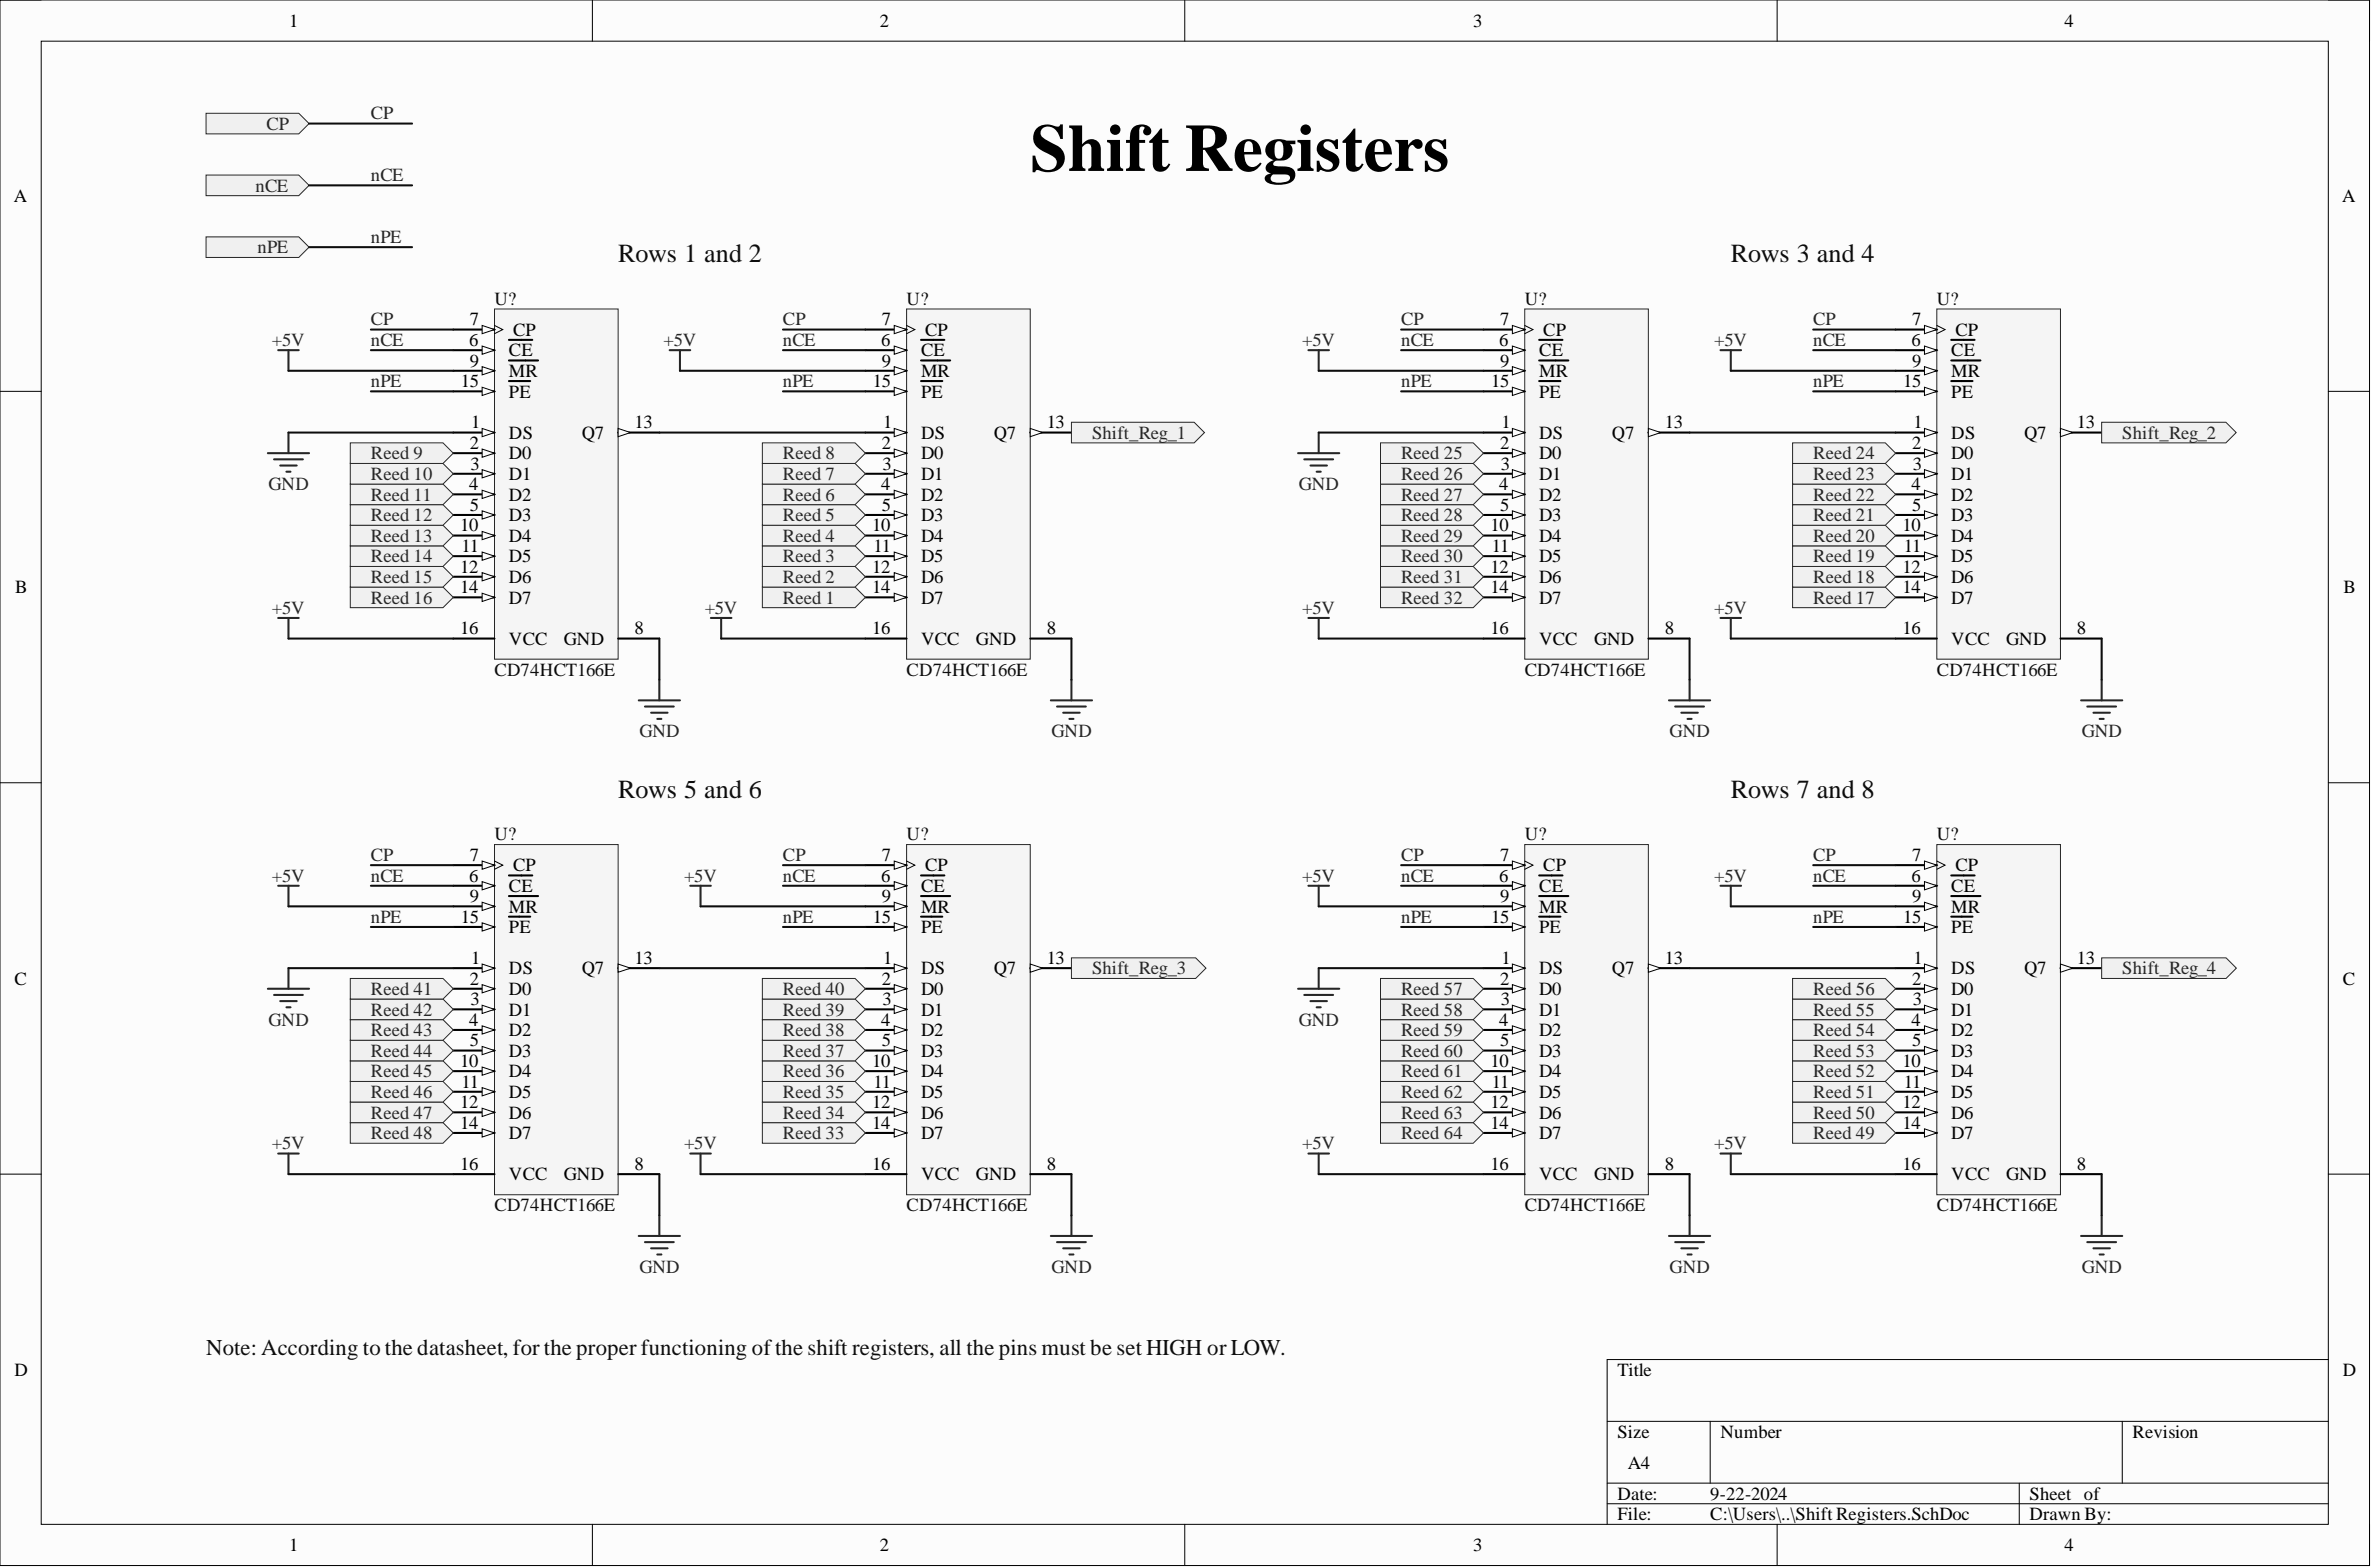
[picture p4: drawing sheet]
<svg xmlns="http://www.w3.org/2000/svg" width="292mm" height="193mm" viewBox="0 0 292 193" stroke-linecap="round" stroke-linejoin="round" font-family="sans-serif">
<defs><g id="words">
<text font-size="8.3" x="126.9" y="21.1">Shift Registers</text>
<g font-size="3.2" fill="#0e0e0e">
<text x="76.2" y="32.3">Rows 1 and 2</text>
<text x="213.2" y="32.3">Rows 3 and 4</text>
<text x="76.2" y="98.3">Rows 5 and 6</text>
<text x="213.2" y="98.3">Rows 7 and 8</text>
</g>
<text font-size="2.8" fill="#0e0e0e" x="25.4" y="166.8">Note: According to the datasheet, for the proper functioning ofthe shift registers, all the pins must be set HIGH or LOW.</text>
<g font-size="2.3">
<text x="35.6" y="3.3">1</text>
<text x="108.4" y="3.3">2</text>
<text x="181.5" y="3.3">3</text>
<text x="254.3" y="3.3">4</text>
<text x="1.7" y="24.9">A</text>
<text x="288.5" y="24.9">A</text>
<text x="57.9" y="40.1">7</text>
<text x="63.2" y="41.3">CP</text>
<text x="108.6" y="40.1">7</text>
<text x="114" y="41.3">CP</text>
<text x="184.8" y="40.1">7</text>
<text x="190.1" y="41.3">CP</text>
<text x="235.6" y="40.1">7</text>
<text x="240.9" y="41.3">CP</text>
<text x="56.8" y="47.7">15</text>
<text x="57.8" y="42.6">6</text>
<text x="57.9" y="45.2">9</text>
<text x="62.7" y="43.9">CE</text>
<text x="62.7" y="46.4">MR</text>
<text x="107.5" y="47.7">15</text>
<text x="108.6" y="42.6">6</text>
<text x="108.6" y="45.2">9</text>
<text x="113.5" y="43.9">CE</text>
<text x="113.5" y="46.4">MR</text>
<text x="183.7" y="47.7">15</text>
<text x="184.7" y="42.6">6</text>
<text x="184.8" y="45.2">9</text>
<text x="189.6" y="43.9">CE</text>
<text x="189.6" y="46.4">MR</text>
<text x="234.5" y="47.7">15</text>
<text x="235.5" y="42.6">6</text>
<text x="235.6" y="45.2">9</text>
<text x="240.4" y="43.9">CE</text>
<text x="240.4" y="46.4">MR</text>
<text x="58" y="52.8">1</text>
<text x="62.7" y="49">PE</text>
<text x="78.2" y="52.8">13</text>
<text x="108.8" y="52.8">1</text>
<text x="113.5" y="49">PE</text>
<text x="129" y="52.8">13</text>
<text x="185" y="52.8">1</text>
<text x="189.6" y="49">PE</text>
<text x="205.1" y="52.8">13</text>
<text x="235.7" y="52.8">1</text>
<text x="240.4" y="49">PE</text>
<text x="255.9" y="52.8">13</text>
<text x="57.9" y="55.3">2</text>
<text x="58" y="57.8">3</text>
<text x="62.7" y="54">DS</text>
<text x="62.7" y="56.6">D0</text>
<text x="62.7" y="59.1">D1</text>
<text x="71.7" y="54">Q7</text>
<text x="108.6" y="55.3">2</text>
<text x="108.7" y="57.8">3</text>
<text x="113.5" y="54">DS</text>
<text x="113.5" y="56.6">D0</text>
<text x="113.5" y="59.1">D1</text>
<text x="122.4" y="54">Q7</text>
<text x="184.8" y="55.3">2</text>
<text x="184.9" y="57.8">3</text>
<text x="189.6" y="54">DS</text>
<text x="189.6" y="56.6">D0</text>
<text x="189.6" y="59.1">D1</text>
<text x="198.6" y="54">Q7</text>
<text x="235.6" y="55.3">2</text>
<text x="235.7" y="57.8">3</text>
<text x="240.4" y="54">DS</text>
<text x="240.4" y="56.6">D0</text>
<text x="240.4" y="59.1">D1</text>
<text x="249.4" y="54">Q7</text>
<text x="56.7" y="65.4">10</text>
<text x="57.8" y="60.4">4</text>
<text x="57.9" y="62.9">5</text>
<text x="62.7" y="61.6">D2</text>
<text x="62.7" y="64.2">D3</text>
<text x="107.5" y="65.4">10</text>
<text x="108.6" y="60.4">4</text>
<text x="108.6" y="62.9">5</text>
<text x="113.5" y="61.6">D2</text>
<text x="113.5" y="64.2">D3</text>
<text x="183.6" y="65.4">10</text>
<text x="184.7" y="60.4">4</text>
<text x="184.8" y="62.9">5</text>
<text x="189.6" y="61.6">D2</text>
<text x="189.6" y="64.2">D3</text>
<text x="234.4" y="65.4">10</text>
<text x="235.5" y="60.4">4</text>
<text x="235.6" y="62.9">5</text>
<text x="240.4" y="61.6">D2</text>
<text x="240.4" y="64.2">D3</text>
<text x="56.7" y="70.5">12</text>
<text x="56.9" y="68">11</text>
<text x="62.7" y="66.7">D4</text>
<text x="62.7" y="69.3">D5</text>
<text x="62.7" y="71.8">D6</text>
<text x="107.5" y="70.5">12</text>
<text x="107.6" y="68">11</text>
<text x="113.5" y="66.7">D4</text>
<text x="113.5" y="69.3">D5</text>
<text x="113.5" y="71.8">D6</text>
<text x="183.6" y="70.5">12</text>
<text x="183.8" y="68">11</text>
<text x="189.6" y="66.7">D4</text>
<text x="189.6" y="69.3">D5</text>
<text x="189.6" y="71.8">D6</text>
<text x="234.4" y="70.5">12</text>
<text x="234.6" y="68">11</text>
<text x="240.4" y="66.7">D4</text>
<text x="240.4" y="69.3">D5</text>
<text x="240.4" y="71.8">D6</text>
<text x="1.9" y="73.1">B</text>
<text x="56.7" y="73.1">14</text>
<text x="62.7" y="74.3">D7</text>
<text x="107.5" y="73.1">14</text>
<text x="113.5" y="74.3">D7</text>
<text x="183.6" y="73.1">14</text>
<text x="189.6" y="74.3">D7</text>
<text x="234.4" y="73.1">14</text>
<text x="240.4" y="74.3">D7</text>
<text x="288.7" y="73.1">B</text>
<text x="56.7" y="78.1">16</text>
<text x="62.7" y="79.4">VCC</text>
<text x="69.5" y="79.4">GND</text>
<text x="78.2" y="78.1">8</text>
<text x="107.5" y="78.1">16</text>
<text x="113.5" y="79.4">VCC</text>
<text x="120.2" y="79.4">GND</text>
<text x="129" y="78.1">8</text>
<text x="183.6" y="78.1">16</text>
<text x="189.6" y="79.4">VCC</text>
<text x="196.4" y="79.4">GND</text>
<text x="205.1" y="78.1">8</text>
<text x="234.4" y="78.1">16</text>
<text x="240.4" y="79.4">VCC</text>
<text x="247.2" y="79.4">GND</text>
<text x="255.9" y="78.1">8</text>
<text x="57.9" y="106">7</text>
<text x="63.2" y="107.3">CP</text>
<text x="108.6" y="106">7</text>
<text x="114" y="107.3">CP</text>
<text x="184.8" y="106">7</text>
<text x="190.1" y="107.3">CP</text>
<text x="235.6" y="106">7</text>
<text x="240.9" y="107.3">CP</text>
<text x="56.8" y="113.6">15</text>
<text x="57.8" y="108.6">6</text>
<text x="57.9" y="111.1">9</text>
<text x="62.7" y="109.8">CE</text>
<text x="62.7" y="112.4">MR</text>
<text x="107.5" y="113.6">15</text>
<text x="108.6" y="108.6">6</text>
<text x="108.6" y="111.1">9</text>
<text x="113.5" y="109.8">CE</text>
<text x="113.5" y="112.4">MR</text>
<text x="183.7" y="113.6">15</text>
<text x="184.7" y="108.6">6</text>
<text x="184.8" y="111.1">9</text>
<text x="189.6" y="109.8">CE</text>
<text x="189.6" y="112.4">MR</text>
<text x="234.5" y="113.6">15</text>
<text x="235.5" y="108.6">6</text>
<text x="235.6" y="111.1">9</text>
<text x="240.4" y="109.8">CE</text>
<text x="240.4" y="112.4">MR</text>
<text x="58" y="118.7">1</text>
<text x="62.7" y="120">DS</text>
<text x="62.7" y="114.9">PE</text>
<text x="71.7" y="120">Q7</text>
<text x="78.2" y="118.7">13</text>
<text x="108.8" y="118.7">1</text>
<text x="113.5" y="120">DS</text>
<text x="113.5" y="114.9">PE</text>
<text x="122.4" y="120">Q7</text>
<text x="129" y="118.7">13</text>
<text x="185" y="118.7">1</text>
<text x="189.6" y="120">DS</text>
<text x="189.6" y="114.9">PE</text>
<text x="198.6" y="120">Q7</text>
<text x="205.1" y="118.7">13</text>
<text x="235.7" y="118.7">1</text>
<text x="240.4" y="120">DS</text>
<text x="240.4" y="114.9">PE</text>
<text x="249.4" y="120">Q7</text>
<text x="255.9" y="118.7">13</text>
<text x="1.8" y="121.3">C</text>
<text x="57.9" y="121.3">2</text>
<text x="58" y="123.8">3</text>
<text x="62.7" y="122.5">D0</text>
<text x="62.7" y="125.1">D1</text>
<text x="108.6" y="121.3">2</text>
<text x="108.7" y="123.8">3</text>
<text x="113.5" y="122.5">D0</text>
<text x="113.5" y="125.1">D1</text>
<text x="184.8" y="121.3">2</text>
<text x="184.9" y="123.8">3</text>
<text x="189.6" y="122.5">D0</text>
<text x="189.6" y="125.1">D1</text>
<text x="235.6" y="121.3">2</text>
<text x="235.7" y="123.8">3</text>
<text x="240.4" y="122.5">D0</text>
<text x="240.4" y="125.1">D1</text>
<text x="288.6" y="121.3">C</text>
<text x="56.7" y="131.4">10</text>
<text x="57.8" y="126.3">4</text>
<text x="57.9" y="128.9">5</text>
<text x="62.7" y="127.6">D2</text>
<text x="62.7" y="130.1">D3</text>
<text x="107.5" y="131.4">10</text>
<text x="108.6" y="126.3">4</text>
<text x="108.6" y="128.9">5</text>
<text x="113.5" y="127.6">D2</text>
<text x="113.5" y="130.1">D3</text>
<text x="183.6" y="131.4">10</text>
<text x="184.7" y="126.3">4</text>
<text x="184.8" y="128.9">5</text>
<text x="189.6" y="127.6">D2</text>
<text x="189.6" y="130.1">D3</text>
<text x="234.4" y="131.4">10</text>
<text x="235.5" y="126.3">4</text>
<text x="235.6" y="128.9">5</text>
<text x="240.4" y="127.6">D2</text>
<text x="240.4" y="130.1">D3</text>
<text x="56.7" y="136.5">12</text>
<text x="56.9" y="133.9">11</text>
<text x="62.7" y="132.7">D4</text>
<text x="62.7" y="135.2">D5</text>
<text x="62.7" y="137.7">D6</text>
<text x="107.5" y="136.5">12</text>
<text x="107.6" y="133.9">11</text>
<text x="113.5" y="132.7">D4</text>
<text x="113.5" y="135.2">D5</text>
<text x="113.5" y="137.7">D6</text>
<text x="183.6" y="136.5">12</text>
<text x="183.8" y="133.9">11</text>
<text x="189.6" y="132.7">D4</text>
<text x="189.6" y="135.2">D5</text>
<text x="189.6" y="137.7">D6</text>
<text x="234.4" y="136.5">12</text>
<text x="234.6" y="133.9">11</text>
<text x="240.4" y="132.7">D4</text>
<text x="240.4" y="135.2">D5</text>
<text x="240.4" y="137.7">D6</text>
<text x="56.7" y="139">14</text>
<text x="62.7" y="140.3">D7</text>
<text x="107.5" y="139">14</text>
<text x="113.5" y="140.3">D7</text>
<text x="183.6" y="139">14</text>
<text x="189.6" y="140.3">D7</text>
<text x="234.4" y="139">14</text>
<text x="240.4" y="140.3">D7</text>
<text x="56.7" y="144.1">16</text>
<text x="62.7" y="145.4">VCC</text>
<text x="69.5" y="145.4">GND</text>
<text x="78.2" y="144.1">8</text>
<text x="107.5" y="144.1">16</text>
<text x="113.5" y="145.4">VCC</text>
<text x="120.2" y="145.4">GND</text>
<text x="129" y="144.1">8</text>
<text x="183.6" y="144.1">16</text>
<text x="189.6" y="145.4">VCC</text>
<text x="196.4" y="145.4">GND</text>
<text x="205.1" y="144.1">8</text>
<text x="234.4" y="144.1">16</text>
<text x="240.4" y="145.4">VCC</text>
<text x="247.2" y="145.4">GND</text>
<text x="255.9" y="144.1">8</text>
<text x="1.8" y="169.5">D</text>
<text x="199.3" y="169.5">Title</text>
<text x="288.6" y="169.5">D</text>
<text x="199.3" y="177.1">Size</text>
<text x="212" y="177.1">Number</text>
<text x="262.7" y="177.1">Revision</text>
<text x="199.3" y="184.7">Date:</text>
<text x="200.5" y="180.9">A4</text>
<text x="210.7" y="184.7">9-22-2024</text>
<text x="250" y="184.7">Sheet of</text>
<text x="35.6" y="191">1</text>
<text x="108.4" y="191">2</text>
<text x="181.5" y="191">3</text>
<text x="199.3" y="187.2">File:</text>
<text x="210.7" y="187.2">C:\Users\..\Shift Registers.SchDoc</text>
<text x="250" y="187.2">Drawn By:</text>
<text x="254.3" y="191">4</text>
</g>
<g font-size="2.3" fill="#262626">
<text x="32.8" y="16">CP</text>
<text x="45.7" y="14.7">CP</text>
<text x="31.5" y="23.6">nCE</text>
<text x="45.7" y="22.3">nCE</text>
<text x="45.7" y="29.9">nPE</text>
<text x="31.7" y="31.2">nPE</text>
<text x="45.7" y="40.1">CP</text>
<text x="96.5" y="40.1">CP</text>
<text x="172.6" y="40.1">CP</text>
<text x="223.4" y="40.1">CP</text>
<text x="33.5" y="42.6">+5V</text>
<text x="45.7" y="42.6">nCE</text>
<text x="45.7" y="47.7">nPE</text>
<text x="81.7" y="42.6">+5V</text>
<text x="96.5" y="42.6">nCE</text>
<text x="96.5" y="47.7">nPE</text>
<text x="160.4" y="42.6">+5V</text>
<text x="172.6" y="42.6">nCE</text>
<text x="172.6" y="47.7">nPE</text>
<text x="211.2" y="42.6">+5V</text>
<text x="223.4" y="42.6">nCE</text>
<text x="223.4" y="47.7">nPE</text>
<text x="45.7" y="59.1">Reed 10</text>
<text x="45.7" y="56.6">Reed 9</text>
<text x="96.5" y="59.1">Reed 7</text>
<text x="96.5" y="56.6">Reed 8</text>
<text x="134.5" y="54">Shift_Reg_1</text>
<text x="172.6" y="59.1">Reed 26</text>
<text x="172.6" y="56.6">Reed 25</text>
<text x="223.4" y="59.1">Reed 23</text>
<text x="223.4" y="56.6">Reed 24</text>
<text x="261.5" y="54">Shift_Reg_2</text>
<text x="33.1" y="60.4">GND</text>
<text x="45.7" y="64.2">Reed 12</text>
<text x="45.7" y="61.6">Reed 11</text>
<text x="96.5" y="64.2">Reed 5</text>
<text x="96.5" y="61.6">Reed 6</text>
<text x="160" y="60.4">GND</text>
<text x="172.6" y="64.2">Reed 28</text>
<text x="172.6" y="61.6">Reed 27</text>
<text x="223.4" y="64.2">Reed 21</text>
<text x="223.4" y="61.6">Reed 22</text>
<text x="45.7" y="71.8">Reed 15</text>
<text x="45.7" y="69.3">Reed 14</text>
<text x="45.7" y="66.7">Reed 13</text>
<text x="96.5" y="71.8">Reed 2</text>
<text x="96.5" y="69.3">Reed 3</text>
<text x="96.5" y="66.7">Reed 4</text>
<text x="172.6" y="71.8">Reed 31</text>
<text x="172.6" y="69.3">Reed 30</text>
<text x="172.6" y="66.7">Reed 29</text>
<text x="223.4" y="71.8">Reed 18</text>
<text x="223.4" y="69.3">Reed 19</text>
<text x="223.4" y="66.7">Reed 20</text>
<text x="33.5" y="75.6">+5V</text>
<text x="45.7" y="74.3">Reed 16</text>
<text x="86.8" y="75.6">+5V</text>
<text x="96.5" y="74.3">Reed 1</text>
<text x="160.4" y="75.6">+5V</text>
<text x="172.6" y="74.3">Reed 32</text>
<text x="211.2" y="75.6">+5V</text>
<text x="223.4" y="74.3">Reed 17</text>
<text x="78.8" y="90.8">GND</text>
<text x="129.5" y="90.8">GND</text>
<text x="205.7" y="90.8">GND</text>
<text x="256.5" y="90.8">GND</text>
<text x="45.7" y="106">CP</text>
<text x="96.5" y="106">CP</text>
<text x="172.6" y="106">CP</text>
<text x="223.4" y="106">CP</text>
<text x="33.5" y="108.6">+5V</text>
<text x="45.7" y="108.6">nCE</text>
<text x="45.7" y="113.6">nPE</text>
<text x="84.3" y="108.6">+5V</text>
<text x="96.5" y="108.6">nCE</text>
<text x="96.5" y="113.6">nPE</text>
<text x="160.4" y="108.6">+5V</text>
<text x="172.6" y="108.6">nCE</text>
<text x="172.6" y="113.6">nPE</text>
<text x="211.2" y="108.6">+5V</text>
<text x="223.4" y="108.6">nCE</text>
<text x="223.4" y="113.6">nPE</text>
<text x="134.5" y="120">Shift_Reg_3</text>
<text x="261.5" y="120">Shift_Reg_4</text>
<text x="45.7" y="125.1">Reed 42</text>
<text x="45.7" y="122.5">Reed 41</text>
<text x="96.5" y="125.1">Reed 39</text>
<text x="96.5" y="122.5">Reed 40</text>
<text x="172.6" y="125.1">Reed 58</text>
<text x="172.6" y="122.5">Reed 57</text>
<text x="223.4" y="125.1">Reed 55</text>
<text x="223.4" y="122.5">Reed 56</text>
<text x="33.1" y="126.3">GND</text>
<text x="45.7" y="130.1">Reed 44</text>
<text x="45.7" y="127.6">Reed 43</text>
<text x="96.5" y="130.1">Reed 37</text>
<text x="96.5" y="127.6">Reed 38</text>
<text x="160" y="126.3">GND</text>
<text x="172.6" y="130.1">Reed 60</text>
<text x="172.6" y="127.6">Reed 59</text>
<text x="223.4" y="130.1">Reed 53</text>
<text x="223.4" y="127.6">Reed 54</text>
<text x="45.7" y="137.7">Reed 47</text>
<text x="45.7" y="135.2">Reed 46</text>
<text x="45.7" y="132.7">Reed 45</text>
<text x="96.5" y="137.7">Reed 34</text>
<text x="96.5" y="135.2">Reed 35</text>
<text x="96.5" y="132.7">Reed 36</text>
<text x="172.6" y="137.7">Reed 63</text>
<text x="172.6" y="135.2">Reed 62</text>
<text x="172.6" y="132.7">Reed 61</text>
<text x="223.4" y="137.7">Reed 50</text>
<text x="223.4" y="135.2">Reed 51</text>
<text x="223.4" y="132.7">Reed 52</text>
<text x="33.5" y="141.5">+5V</text>
<text x="45.7" y="140.3">Reed 48</text>
<text x="84.3" y="141.5">+5V</text>
<text x="96.5" y="140.3">Reed 33</text>
<text x="160.4" y="141.5">+5V</text>
<text x="172.6" y="140.3">Reed 64</text>
<text x="211.2" y="141.5">+5V</text>
<text x="223.4" y="140.3">Reed 49</text>
<text x="78.8" y="156.8">GND</text>
<text x="129.5" y="156.8">GND</text>
<text x="205.7" y="156.8">GND</text>
<text x="256.5" y="156.8">GND</text>
</g>
<g font-size="2.3" fill="#0e0e0e">
<text x="60.9" y="37.5">U?</text>
<text x="111.7" y="37.5">U?</text>
<text x="187.8" y="37.5">U?</text>
<text x="238.6" y="37.5">U?</text>
<text x="60.9" y="83.2">CD74HCT166E</text>
<text x="111.7" y="83.2">CD74HCT166E</text>
<text x="187.8" y="83.2">CD74HCT166E</text>
<text x="238.6" y="83.2">CD74HCT166E</text>
<text x="60.9" y="103.5">U?</text>
<text x="111.7" y="103.5">U?</text>
<text x="187.8" y="103.5">U?</text>
<text x="238.6" y="103.5">U?</text>
<text x="60.9" y="149.2">CD74HCT166E</text>
<text x="111.7" y="149.2">CD74HCT166E</text>
<text x="187.8" y="149.2">CD74HCT166E</text>
<text x="238.6" y="149.2">CD74HCT166E</text>
</g>
</g></defs>
<path d="M0 0h291.9v192.8h-291.9z" fill-rule="evenodd" fill="#fcfcfc"/>
<path d="M0 0h291.9v192.8h-291.9z" fill="none" stroke="#000" stroke-width=".12"/>
<path d="M5.1 5.1h281.7v182.6h-281.7z" fill-rule="evenodd" fill="#fcfcfc"/>
<g fill="none" stroke="#000" stroke-width=".12">
<path d="M0 0h5.1M73 0v5.1M146 0v5.1M218.9 0v5.1M286.8 0h5.1v5.1M5.1 5.1h281.7v182.6h-281.7zM0 48.2h5.1M286.8 48.2h5.1M0 96.4h5.1M286.8 96.4h5.1M0 144.6h5.1M286.8 144.6h5.1"/>
<path d="M198 175h88.8M210.7 175v7.6M261.5 175v7.6M286.8 167.4h-88.8v20.3M73 187.7v5.1M146 187.7v5.1M198 182.6h88.8M198 185.2h88.8M218.9 187.7v5.1M248.8 182.6v5.1M291.9 187.7v5.1"/>
</g>
<path d="M60.9 38h15.3v43.2h-15.3z" fill-rule="evenodd" fill="#f5f5f5"/>
<path d="M60.9 38h15.3v43.2h-15.3z" fill="none" stroke="#262626" stroke-width=".12"/>
<path d="M55.8 53.3h5.1" fill="none" stroke="#000" stroke-width=".25"/>
<path d="M59.4 52.8l1.5 .5-1.5 .5z" fill="#fbfbfb"/>
<path d="M59.4 52.8l1.5 .5-1.5 .5z" fill="none" stroke="#000" stroke-width=".12"/>
<path d="M55.8 66h5.1" fill="none" stroke="#000" stroke-width=".25"/>
<path d="M59.4 65.4l1.5 .6-1.5 .5z" fill="#fbfbfb"/>
<path d="M59.4 65.4l1.5 .6-1.5 .5z" fill="none" stroke="#000" stroke-width=".12"/>
<path d="M55.8 68.5h5.1" fill="none" stroke="#000" stroke-width=".25"/>
<path d="M59.4 68l1.5 .5-1.5 .5z" fill="#fbfbfb"/>
<path d="M59.4 68l1.5 .5-1.5 .5z" fill="none" stroke="#000" stroke-width=".12"/>
<path d="M55.8 71h5.1" fill="none" stroke="#000" stroke-width=".25"/>
<path d="M59.4 70.5l1.5 .5-1.5 .5z" fill="#fbfbfb"/>
<path d="M59.4 70.5l1.5 .5-1.5 .5z" fill="none" stroke="#000" stroke-width=".12"/>
<path d="M76.2 53.3h5" fill="none" stroke="#000" stroke-width=".25"/>
<path d="M76.2 52.8l1.5 .5-1.5 .5z" fill="#fbfbfb"/>
<path d="M76.2 52.8l1.5 .5-1.5 .5z" fill="none" stroke="#000" stroke-width=".12"/>
<path d="M55.8 73.6h5.1" fill="none" stroke="#000" stroke-width=".25"/>
<path d="M59.4 73.1l1.5 .5-1.5 .5z" fill="#fbfbfb"/>
<path d="M59.4 73.1l1.5 .5-1.5 .5z" fill="none" stroke="#000" stroke-width=".12"/>
<path d="M55.8 48.2h5.1" fill="none" stroke="#000" stroke-width=".25"/>
<path d="M59.4 47.7l1.5 .5-1.5 .5z" fill="#fbfbfb"/>
<path d="M59.4 47.7l1.5 .5-1.5 .5z" fill="none" stroke="#000" stroke-width=".12"/>
<path d="M55.8 55.8h5.1M62.7 46.9h2.6M55.8 78.6h5.1" fill="none" stroke="#000" stroke-width=".25"/>
<path d="M59.4 55.3l1.5 .5-1.5 .5z" fill="#fbfbfb"/>
<path d="M59.4 55.3l1.5 .5-1.5 .5z" fill="none" stroke="#000" stroke-width=".12"/>
<path d="M55.8 58.3h5.1" fill="none" stroke="#000" stroke-width=".25"/>
<path d="M59.4 57.8l1.5 .5-1.5 .5z" fill="#fbfbfb"/>
<path d="M59.4 57.8l1.5 .5-1.5 .5z" fill="none" stroke="#000" stroke-width=".12"/>
<path d="M55.8 60.9h5.1" fill="none" stroke="#000" stroke-width=".25"/>
<path d="M59.4 60.4l1.5 .5-1.5 .5z" fill="#fbfbfb"/>
<path d="M59.4 60.4l1.5 .5-1.5 .5z" fill="none" stroke="#000" stroke-width=".12"/>
<path d="M55.8 63.4h5.1" fill="none" stroke="#000" stroke-width=".25"/>
<path d="M59.4 62.9l1.5 .5-1.5 .5z" fill="#fbfbfb"/>
<path d="M59.4 62.9l1.5 .5-1.5 .5z" fill="none" stroke="#000" stroke-width=".12"/>
<path d="M55.8 43.1h5.1" fill="none" stroke="#000" stroke-width=".25"/>
<path d="M59.4 42.6l1.5 .5-1.5 .5z" fill="#fbfbfb"/>
<path d="M59.4 42.6l1.5 .5-1.5 .5z" fill="none" stroke="#000" stroke-width=".12"/>
<path d="M55.8 40.6h5.1M62.7 41.9h2.9" fill="none" stroke="#000" stroke-width=".25"/>
<path d="M59.4 40.1l1.5 .5-1.5 .5z" fill="#fbfbfb"/>
<path d="M59.4 40.1l1.5 .5-1.5 .5zM60.9 40.1l1 .5-1 .5" fill="none" stroke="#000" stroke-width=".12"/>
<path d="M55.8 45.7h5.1M76.2 78.6h5" fill="none" stroke="#000" stroke-width=".25"/>
<path d="M59.4 45.2l1.5 .5-1.5 .5z" fill="#fbfbfb"/>
<path d="M59.4 45.2l1.5 .5-1.5 .5z" fill="none" stroke="#000" stroke-width=".12"/>
<path d="M62.7 44.4h3.6" fill="none" stroke="#000" stroke-width=".25"/>
<path d="M111.7 38h15.2v43.2h-15.2z" fill-rule="evenodd" fill="#f5f5f5"/>
<path d="M111.7 38h15.2v43.2h-15.2z" fill="none" stroke="#262626" stroke-width=".12"/>
<path d="M106.6 53.3h5.1" fill="none" stroke="#000" stroke-width=".25"/>
<path d="M110.2 52.8l1.5 .5-1.5 .5z" fill="#fbfbfb"/>
<path d="M110.2 52.8l1.5 .5-1.5 .5z" fill="none" stroke="#000" stroke-width=".12"/>
<path d="M106.6 66h5.1" fill="none" stroke="#000" stroke-width=".25"/>
<path d="M110.2 65.4l1.5 .6-1.5 .5z" fill="#fbfbfb"/>
<path d="M110.2 65.4l1.5 .6-1.5 .5z" fill="none" stroke="#000" stroke-width=".12"/>
<path d="M106.6 68.5h5.1" fill="none" stroke="#000" stroke-width=".25"/>
<path d="M110.2 68l1.5 .5-1.5 .5z" fill="#fbfbfb"/>
<path d="M110.2 68l1.5 .5-1.5 .5z" fill="none" stroke="#000" stroke-width=".12"/>
<path d="M106.6 71h5.1" fill="none" stroke="#000" stroke-width=".25"/>
<path d="M110.2 70.5l1.5 .5-1.5 .5z" fill="#fbfbfb"/>
<path d="M110.2 70.5l1.5 .5-1.5 .5z" fill="none" stroke="#000" stroke-width=".12"/>
<path d="M126.9 53.3h5.1" fill="none" stroke="#000" stroke-width=".25"/>
<path d="M126.9 52.8l1.5 .5-1.5 .5z" fill="#fbfbfb"/>
<path d="M126.9 52.8l1.5 .5-1.5 .5z" fill="none" stroke="#000" stroke-width=".12"/>
<path d="M106.6 73.6h5.1" fill="none" stroke="#000" stroke-width=".25"/>
<path d="M110.2 73.1l1.5 .5-1.5 .5z" fill="#fbfbfb"/>
<path d="M110.2 73.1l1.5 .5-1.5 .5z" fill="none" stroke="#000" stroke-width=".12"/>
<path d="M106.6 48.2h5.1" fill="none" stroke="#000" stroke-width=".25"/>
<path d="M110.2 47.7l1.5 .5-1.5 .5z" fill="#fbfbfb"/>
<path d="M110.2 47.7l1.5 .5-1.5 .5z" fill="none" stroke="#000" stroke-width=".12"/>
<path d="M106.6 55.8h5.1M113.5 46.9h2.6M106.6 78.6h5.1" fill="none" stroke="#000" stroke-width=".25"/>
<path d="M110.2 55.3l1.5 .5-1.5 .5z" fill="#fbfbfb"/>
<path d="M110.2 55.3l1.5 .5-1.5 .5z" fill="none" stroke="#000" stroke-width=".12"/>
<path d="M106.6 58.3h5.1" fill="none" stroke="#000" stroke-width=".25"/>
<path d="M110.2 57.8l1.5 .5-1.5 .5z" fill="#fbfbfb"/>
<path d="M110.2 57.8l1.5 .5-1.5 .5z" fill="none" stroke="#000" stroke-width=".12"/>
<path d="M106.6 60.9h5.1" fill="none" stroke="#000" stroke-width=".25"/>
<path d="M110.2 60.4l1.5 .5-1.5 .5z" fill="#fbfbfb"/>
<path d="M110.2 60.4l1.5 .5-1.5 .5z" fill="none" stroke="#000" stroke-width=".12"/>
<path d="M106.6 63.4h5.1" fill="none" stroke="#000" stroke-width=".25"/>
<path d="M110.2 62.9l1.5 .5-1.5 .5z" fill="#fbfbfb"/>
<path d="M110.2 62.9l1.5 .5-1.5 .5z" fill="none" stroke="#000" stroke-width=".12"/>
<path d="M106.6 43.1h5.1" fill="none" stroke="#000" stroke-width=".25"/>
<path d="M110.2 42.6l1.5 .5-1.5 .5z" fill="#fbfbfb"/>
<path d="M110.2 42.6l1.5 .5-1.5 .5z" fill="none" stroke="#000" stroke-width=".12"/>
<path d="M106.6 40.6h5.1M113.5 41.9h2.8" fill="none" stroke="#000" stroke-width=".25"/>
<path d="M110.2 40.1l1.5 .5-1.5 .5z" fill="#fbfbfb"/>
<path d="M110.2 40.1l1.5 .5-1.5 .5zM111.7 40.1l1 .5-1 .5" fill="none" stroke="#000" stroke-width=".12"/>
<path d="M106.6 45.7h5.1M126.9 78.6h5.1" fill="none" stroke="#000" stroke-width=".25"/>
<path d="M110.2 45.2l1.5 .5-1.5 .5z" fill="#fbfbfb"/>
<path d="M110.2 45.2l1.5 .5-1.5 .5z" fill="none" stroke="#000" stroke-width=".12"/>
<path d="M113.5 44.4h3.6" fill="none" stroke="#000" stroke-width=".25"/>
<path d="M187.8 38h15.3v43.2h-15.3z" fill-rule="evenodd" fill="#f5f5f5"/>
<path d="M187.8 38h15.3v43.2h-15.3z" fill="none" stroke="#262626" stroke-width=".12"/>
<path d="M182.8 53.3h5" fill="none" stroke="#000" stroke-width=".25"/>
<path d="M186.3 52.8l1.5 .5-1.5 .5z" fill="#fbfbfb"/>
<path d="M186.3 52.8l1.5 .5-1.5 .5z" fill="none" stroke="#000" stroke-width=".12"/>
<path d="M182.8 66h5" fill="none" stroke="#000" stroke-width=".25"/>
<path d="M186.3 65.4l1.5 .6-1.5 .5z" fill="#fbfbfb"/>
<path d="M186.3 65.4l1.5 .6-1.5 .5z" fill="none" stroke="#000" stroke-width=".12"/>
<path d="M182.8 68.5h5" fill="none" stroke="#000" stroke-width=".25"/>
<path d="M186.3 68l1.5 .5-1.5 .5z" fill="#fbfbfb"/>
<path d="M186.3 68l1.5 .5-1.5 .5z" fill="none" stroke="#000" stroke-width=".12"/>
<path d="M182.8 71h5" fill="none" stroke="#000" stroke-width=".25"/>
<path d="M186.3 70.5l1.5 .5-1.5 .5z" fill="#fbfbfb"/>
<path d="M186.3 70.5l1.5 .5-1.5 .5z" fill="none" stroke="#000" stroke-width=".12"/>
<path d="M203.1 53.3h5.1" fill="none" stroke="#000" stroke-width=".25"/>
<path d="M203.1 52.8l1.5 .5-1.5 .5z" fill="#fbfbfb"/>
<path d="M203.1 52.8l1.5 .5-1.5 .5z" fill="none" stroke="#000" stroke-width=".12"/>
<path d="M182.8 73.6h5" fill="none" stroke="#000" stroke-width=".25"/>
<path d="M186.3 73.1l1.5 .5-1.5 .5z" fill="#fbfbfb"/>
<path d="M186.3 73.1l1.5 .5-1.5 .5z" fill="none" stroke="#000" stroke-width=".12"/>
<path d="M182.8 48.2h5" fill="none" stroke="#000" stroke-width=".25"/>
<path d="M186.3 47.7l1.5 .5-1.5 .5z" fill="#fbfbfb"/>
<path d="M186.3 47.7l1.5 .5-1.5 .5z" fill="none" stroke="#000" stroke-width=".12"/>
<path d="M182.8 55.8h5M189.6 46.9h2.6M182.8 78.6h5" fill="none" stroke="#000" stroke-width=".25"/>
<path d="M186.3 55.3l1.5 .5-1.5 .5z" fill="#fbfbfb"/>
<path d="M186.3 55.3l1.5 .5-1.5 .5z" fill="none" stroke="#000" stroke-width=".12"/>
<path d="M182.8 58.3h5" fill="none" stroke="#000" stroke-width=".25"/>
<path d="M186.3 57.8l1.5 .5-1.5 .5z" fill="#fbfbfb"/>
<path d="M186.3 57.8l1.5 .5-1.5 .5z" fill="none" stroke="#000" stroke-width=".12"/>
<path d="M182.8 60.9h5" fill="none" stroke="#000" stroke-width=".25"/>
<path d="M186.3 60.4l1.5 .5-1.5 .5z" fill="#fbfbfb"/>
<path d="M186.3 60.4l1.5 .5-1.5 .5z" fill="none" stroke="#000" stroke-width=".12"/>
<path d="M182.8 63.4h5" fill="none" stroke="#000" stroke-width=".25"/>
<path d="M186.3 62.9l1.5 .5-1.5 .5z" fill="#fbfbfb"/>
<path d="M186.3 62.9l1.5 .5-1.5 .5z" fill="none" stroke="#000" stroke-width=".12"/>
<path d="M182.8 43.1h5" fill="none" stroke="#000" stroke-width=".25"/>
<path d="M186.3 42.6l1.5 .5-1.5 .5z" fill="#fbfbfb"/>
<path d="M186.3 42.6l1.5 .5-1.5 .5z" fill="none" stroke="#000" stroke-width=".12"/>
<path d="M182.8 40.6h5M189.6 41.9h2.9" fill="none" stroke="#000" stroke-width=".25"/>
<path d="M186.3 40.1l1.5 .5-1.5 .5z" fill="#fbfbfb"/>
<path d="M186.3 40.1l1.5 .5-1.5 .5zM187.8 40.1l1.1 .5-1.1 .5" fill="none" stroke="#000" stroke-width=".12"/>
<path d="M182.8 45.7h5M203.1 78.6h5.1" fill="none" stroke="#000" stroke-width=".25"/>
<path d="M186.3 45.2l1.5 .5-1.5 .5z" fill="#fbfbfb"/>
<path d="M186.3 45.2l1.5 .5-1.5 .5z" fill="none" stroke="#000" stroke-width=".12"/>
<path d="M189.6 44.4h3.6" fill="none" stroke="#000" stroke-width=".25"/>
<path d="M238.6 38h15.2v43.2h-15.2z" fill-rule="evenodd" fill="#f5f5f5"/>
<path d="M238.6 38h15.2v43.2h-15.2z" fill="none" stroke="#262626" stroke-width=".12"/>
<path d="M233.5 53.3h5.1" fill="none" stroke="#000" stroke-width=".25"/>
<path d="M237.1 52.8l1.5 .5-1.5 .5z" fill="#fbfbfb"/>
<path d="M237.1 52.8l1.5 .5-1.5 .5z" fill="none" stroke="#000" stroke-width=".12"/>
<path d="M233.5 66h5.1" fill="none" stroke="#000" stroke-width=".25"/>
<path d="M237.1 65.4l1.5 .6-1.5 .5z" fill="#fbfbfb"/>
<path d="M237.1 65.4l1.5 .6-1.5 .5z" fill="none" stroke="#000" stroke-width=".12"/>
<path d="M233.5 68.5h5.1" fill="none" stroke="#000" stroke-width=".25"/>
<path d="M237.1 68l1.5 .5-1.5 .5z" fill="#fbfbfb"/>
<path d="M237.1 68l1.5 .5-1.5 .5z" fill="none" stroke="#000" stroke-width=".12"/>
<path d="M233.5 71h5.1" fill="none" stroke="#000" stroke-width=".25"/>
<path d="M237.1 70.5l1.5 .5-1.5 .5z" fill="#fbfbfb"/>
<path d="M237.1 70.5l1.5 .5-1.5 .5z" fill="none" stroke="#000" stroke-width=".12"/>
<path d="M253.8 53.3h5.1" fill="none" stroke="#000" stroke-width=".25"/>
<path d="M253.8 52.8l1.6 .5-1.6 .5z" fill="#fbfbfb"/>
<path d="M253.8 52.8l1.6 .5-1.6 .5z" fill="none" stroke="#000" stroke-width=".12"/>
<path d="M233.5 73.6h5.1" fill="none" stroke="#000" stroke-width=".25"/>
<path d="M237.1 73.1l1.5 .5-1.5 .5z" fill="#fbfbfb"/>
<path d="M237.1 73.1l1.5 .5-1.5 .5z" fill="none" stroke="#000" stroke-width=".12"/>
<path d="M233.5 48.2h5.1" fill="none" stroke="#000" stroke-width=".25"/>
<path d="M237.1 47.7l1.5 .5-1.5 .5z" fill="#fbfbfb"/>
<path d="M237.1 47.7l1.5 .5-1.5 .5z" fill="none" stroke="#000" stroke-width=".12"/>
<path d="M233.5 55.8h5.1M240.4 46.9h2.6M233.5 78.6h5.1" fill="none" stroke="#000" stroke-width=".25"/>
<path d="M237.1 55.3l1.5 .5-1.5 .5z" fill="#fbfbfb"/>
<path d="M237.1 55.3l1.5 .5-1.5 .5z" fill="none" stroke="#000" stroke-width=".12"/>
<path d="M233.5 58.3h5.1" fill="none" stroke="#000" stroke-width=".25"/>
<path d="M237.1 57.8l1.5 .5-1.5 .5z" fill="#fbfbfb"/>
<path d="M237.1 57.8l1.5 .5-1.5 .5z" fill="none" stroke="#000" stroke-width=".12"/>
<path d="M233.5 60.9h5.1" fill="none" stroke="#000" stroke-width=".25"/>
<path d="M237.1 60.4l1.5 .5-1.5 .5z" fill="#fbfbfb"/>
<path d="M237.1 60.4l1.5 .5-1.5 .5z" fill="none" stroke="#000" stroke-width=".12"/>
<path d="M233.5 63.4h5.1" fill="none" stroke="#000" stroke-width=".25"/>
<path d="M237.1 62.9l1.5 .5-1.5 .5z" fill="#fbfbfb"/>
<path d="M237.1 62.9l1.5 .5-1.5 .5z" fill="none" stroke="#000" stroke-width=".12"/>
<path d="M233.5 43.1h5.1" fill="none" stroke="#000" stroke-width=".25"/>
<path d="M237.1 42.6l1.5 .5-1.5 .5z" fill="#fbfbfb"/>
<path d="M237.1 42.6l1.5 .5-1.5 .5z" fill="none" stroke="#000" stroke-width=".12"/>
<path d="M233.5 40.6h5.1M240.4 41.9h2.9" fill="none" stroke="#000" stroke-width=".25"/>
<path d="M237.1 40.1l1.5 .5-1.5 .5z" fill="#fbfbfb"/>
<path d="M237.1 40.1l1.5 .5-1.5 .5zM238.6 40.1l1 .5-1 .5" fill="none" stroke="#000" stroke-width=".12"/>
<path d="M233.5 45.7h5.1M253.8 78.6h5.1" fill="none" stroke="#000" stroke-width=".25"/>
<path d="M237.1 45.2l1.5 .5-1.5 .5z" fill="#fbfbfb"/>
<path d="M237.1 45.2l1.5 .5-1.5 .5z" fill="none" stroke="#000" stroke-width=".12"/>
<path d="M240.4 44.4h3.6" fill="none" stroke="#000" stroke-width=".25"/>
<g fill="none" stroke="#262626" stroke-width=".25">
<path d="M34.3 76.1h2.5M35.5 76.1v2.5M87.6 76.1h2.5M88.8 76.1v2.5M161.2 76.1h2.5M162.5 76.1v2.5M212 76.1h2.5M213.2 76.1v2.5M78.7 86.2h5.1M79.5 87h3.5M80.2 87.8h2M81 88.5h.5"/>
<path d="M81.2 83.7v2.5M129.5 86.2h5M130.2 87h3.6M131 87.8h2M131.7 88.5h.6M132 83.7v2.5M205.6 86.2h5.1M206.4 87h3.5M207.1 87.8h2.1M207.9 88.5h.5M208.2 83.7v2.5M256.4 86.2h5.1"/>
<path d="M257.1 87h3.6M257.9 87.8h2M258.7 88.5h.5M258.9 83.7v2.5"/>
</g>
<path d="M93.9 72.3h11.4l1.3 1.3-1.3 1.2h-11.4z" fill-rule="evenodd" fill="#f0f0f0"/>
<path d="M93.9 72.3h11.4l1.3 1.3-1.3 1.2h-11.4z" fill="none" stroke="#262626" stroke-width=".12"/>
<path d="M93.9 69.8h11.4l1.3 1.2-1.3 1.3h-11.4z" fill-rule="evenodd" fill="#f0f0f0"/>
<path d="M93.9 69.8h11.4l1.3 1.2-1.3 1.3h-11.4z" fill="none" stroke="#262626" stroke-width=".12"/>
<path d="M93.9 67.2h11.4l1.3 1.3-1.3 1.3h-11.4z" fill-rule="evenodd" fill="#f0f0f0"/>
<path d="M93.9 67.2h11.4l1.3 1.3-1.3 1.3h-11.4z" fill="none" stroke="#262626" stroke-width=".12"/>
<path d="M93.9 64.7h11.4l1.3 1.3-1.3 1.2h-11.4z" fill-rule="evenodd" fill="#f0f0f0"/>
<path d="M93.9 64.7h11.4l1.3 1.3-1.3 1.2h-11.4z" fill="none" stroke="#262626" stroke-width=".12"/>
<path d="M93.9 62.1h11.4l1.3 1.3-1.3 1.3h-11.4z" fill-rule="evenodd" fill="#f0f0f0"/>
<path d="M93.9 62.1h11.4l1.3 1.3-1.3 1.3h-11.4z" fill="none" stroke="#262626" stroke-width=".12"/>
<path d="M93.9 59.6h11.4l1.3 1.3-1.3 1.2h-11.4z" fill-rule="evenodd" fill="#f0f0f0"/>
<path d="M93.9 59.6h11.4l1.3 1.3-1.3 1.2h-11.4z" fill="none" stroke="#262626" stroke-width=".12"/>
<path d="M93.9 57.1h11.4l1.3 1.2-1.3 1.3h-11.4z" fill-rule="evenodd" fill="#f0f0f0"/>
<path d="M93.9 57.1h11.4l1.3 1.2-1.3 1.3h-11.4z" fill="none" stroke="#262626" stroke-width=".12"/>
<path d="M93.9 54.5h11.4l1.3 1.3-1.3 1.3h-11.4z" fill-rule="evenodd" fill="#f0f0f0"/>
<path d="M93.9 54.5h11.4l1.3 1.3-1.3 1.3h-11.4z" fill="none" stroke="#262626" stroke-width=".12"/>
<path d="M43.2 72.3h11.4l1.2 1.3-1.2 1.2h-11.4z" fill-rule="evenodd" fill="#f0f0f0"/>
<path d="M43.2 72.3h11.4l1.2 1.3-1.2 1.2h-11.4z" fill="none" stroke="#262626" stroke-width=".12"/>
<path d="M43.2 69.8h11.4l1.2 1.2-1.2 1.3h-11.4z" fill-rule="evenodd" fill="#f0f0f0"/>
<path d="M43.2 69.8h11.4l1.2 1.2-1.2 1.3h-11.4z" fill="none" stroke="#262626" stroke-width=".12"/>
<path d="M43.2 67.2h11.4l1.2 1.3-1.2 1.3h-11.4z" fill-rule="evenodd" fill="#f0f0f0"/>
<path d="M43.2 67.2h11.4l1.2 1.3-1.2 1.3h-11.4z" fill="none" stroke="#262626" stroke-width=".12"/>
<path d="M43.2 64.7h11.4l1.2 1.3-1.2 1.2h-11.4z" fill-rule="evenodd" fill="#f0f0f0"/>
<path d="M43.2 64.7h11.4l1.2 1.3-1.2 1.2h-11.4z" fill="none" stroke="#262626" stroke-width=".12"/>
<path d="M43.2 62.1h11.4l1.2 1.3-1.2 1.3h-11.4z" fill-rule="evenodd" fill="#f0f0f0"/>
<path d="M43.2 62.1h11.4l1.2 1.3-1.2 1.3h-11.4z" fill="none" stroke="#262626" stroke-width=".12"/>
<path d="M43.2 59.6h11.4l1.2 1.3-1.2 1.2h-11.4z" fill-rule="evenodd" fill="#f0f0f0"/>
<path d="M43.2 59.6h11.4l1.2 1.3-1.2 1.2h-11.4z" fill="none" stroke="#262626" stroke-width=".12"/>
<path d="M43.2 57.1h11.4l1.2 1.2-1.2 1.3h-11.4z" fill-rule="evenodd" fill="#f0f0f0"/>
<path d="M43.2 57.1h11.4l1.2 1.2-1.2 1.3h-11.4z" fill="none" stroke="#262626" stroke-width=".12"/>
<path d="M43.2 54.5h11.4l1.2 1.3-1.2 1.3h-11.4z" fill-rule="evenodd" fill="#f0f0f0"/>
<path d="M43.2 54.5h11.4l1.2 1.3-1.2 1.3h-11.4z" fill="none" stroke="#262626" stroke-width=".12"/>
<path d="M33 55.8h5.1M33.8 56.6h3.5M34.5 57.3h2.1M35.3 58.1h.5M35.5 53.3v2.5" fill="none" stroke="#262626" stroke-width=".25"/>
<path d="M132 52h15.1l1.3 1.3-1.3 1.2h-15.1z" fill-rule="evenodd" fill="#f0f0f0"/>
<path d="M132 52h15.1l1.3 1.3-1.3 1.2h-15.1z" fill="none" stroke="#262626" stroke-width=".12"/>
<g fill="none" stroke="#262626" stroke-width=".25">
<path d="M34.3 43.1h2.5M35.5 43.1v2.6M82.5 43.1h2.5M83.8 43.1v2.6M159.9 55.8h5.1M160.7 56.6h3.5M161.2 43.1h2.5M161.4 57.3h2.1M162.2 58.1h.5M162.5 43.1v2.6M162.5 53.3v2.5M212 43.1h2.5"/>
<path d="M213.2 43.1v2.6"/>
</g>
<path d="M258.9 52h15.3l1.3 1.3-1.3 1.2h-15.3z" fill-rule="evenodd" fill="#f0f0f0"/>
<path d="M258.9 52h15.3l1.3 1.3-1.3 1.2h-15.3z" fill="none" stroke="#262626" stroke-width=".12"/>
<path d="M220.8 72.3h11.5l1.2 1.3-1.2 1.2h-11.5z" fill-rule="evenodd" fill="#f0f0f0"/>
<path d="M220.8 72.3h11.5l1.2 1.3-1.2 1.2h-11.5z" fill="none" stroke="#262626" stroke-width=".12"/>
<path d="M220.8 69.8h11.5l1.2 1.2-1.2 1.3h-11.5z" fill-rule="evenodd" fill="#f0f0f0"/>
<path d="M220.8 69.8h11.5l1.2 1.2-1.2 1.3h-11.5z" fill="none" stroke="#262626" stroke-width=".12"/>
<path d="M220.8 67.2h11.5l1.2 1.3-1.2 1.3h-11.5z" fill-rule="evenodd" fill="#f0f0f0"/>
<path d="M220.8 67.2h11.5l1.2 1.3-1.2 1.3h-11.5z" fill="none" stroke="#262626" stroke-width=".12"/>
<path d="M220.8 64.7h11.5l1.2 1.3-1.2 1.2h-11.5z" fill-rule="evenodd" fill="#f0f0f0"/>
<path d="M220.8 64.7h11.5l1.2 1.3-1.2 1.2h-11.5z" fill="none" stroke="#262626" stroke-width=".12"/>
<path d="M220.8 62.1h11.5l1.2 1.3-1.2 1.3h-11.5z" fill-rule="evenodd" fill="#f0f0f0"/>
<path d="M220.8 62.1h11.5l1.2 1.3-1.2 1.3h-11.5z" fill="none" stroke="#262626" stroke-width=".12"/>
<path d="M220.8 59.6h11.5l1.2 1.3-1.2 1.2h-11.5z" fill-rule="evenodd" fill="#f0f0f0"/>
<path d="M220.8 59.6h11.5l1.2 1.3-1.2 1.2h-11.5z" fill="none" stroke="#262626" stroke-width=".12"/>
<path d="M220.8 57.1h11.5l1.2 1.2-1.2 1.3h-11.5z" fill-rule="evenodd" fill="#f0f0f0"/>
<path d="M220.8 57.1h11.5l1.2 1.2-1.2 1.3h-11.5z" fill="none" stroke="#262626" stroke-width=".12"/>
<path d="M220.8 54.5h11.5l1.2 1.3-1.2 1.3h-11.5z" fill-rule="evenodd" fill="#f0f0f0"/>
<path d="M220.8 54.5h11.5l1.2 1.3-1.2 1.3h-11.5z" fill="none" stroke="#262626" stroke-width=".12"/>
<path d="M170.1 72.3h11.4l1.3 1.3-1.3 1.2h-11.4z" fill-rule="evenodd" fill="#f0f0f0"/>
<path d="M170.1 72.3h11.4l1.3 1.3-1.3 1.2h-11.4z" fill="none" stroke="#262626" stroke-width=".12"/>
<path d="M170.1 69.8h11.4l1.3 1.2-1.3 1.3h-11.4z" fill-rule="evenodd" fill="#f0f0f0"/>
<path d="M170.1 69.8h11.4l1.3 1.2-1.3 1.3h-11.4z" fill="none" stroke="#262626" stroke-width=".12"/>
<path d="M170.1 67.2h11.4l1.3 1.3-1.3 1.3h-11.4z" fill-rule="evenodd" fill="#f0f0f0"/>
<path d="M170.1 67.2h11.4l1.3 1.3-1.3 1.3h-11.4z" fill="none" stroke="#262626" stroke-width=".12"/>
<path d="M170.1 64.7h11.4l1.3 1.3-1.3 1.2h-11.4z" fill-rule="evenodd" fill="#f0f0f0"/>
<path d="M170.1 64.7h11.4l1.3 1.3-1.3 1.2h-11.4z" fill="none" stroke="#262626" stroke-width=".12"/>
<path d="M170.1 62.1h11.4l1.3 1.3-1.3 1.3h-11.4z" fill-rule="evenodd" fill="#f0f0f0"/>
<path d="M170.1 62.1h11.4l1.3 1.3-1.3 1.3h-11.4z" fill="none" stroke="#262626" stroke-width=".12"/>
<path d="M170.1 59.6h11.4l1.3 1.3-1.3 1.2h-11.4z" fill-rule="evenodd" fill="#f0f0f0"/>
<path d="M170.1 59.6h11.4l1.3 1.3-1.3 1.2h-11.4z" fill="none" stroke="#262626" stroke-width=".12"/>
<path d="M170.1 57.1h11.4l1.3 1.2-1.3 1.3h-11.4z" fill-rule="evenodd" fill="#f0f0f0"/>
<path d="M170.1 57.1h11.4l1.3 1.2-1.3 1.3h-11.4z" fill="none" stroke="#262626" stroke-width=".12"/>
<path d="M170.1 54.5h11.4l1.3 1.3-1.3 1.3h-11.4z" fill-rule="evenodd" fill="#f0f0f0"/>
<path d="M170.1 54.5h11.4l1.3 1.3-1.3 1.3h-11.4z" fill="none" stroke="#262626" stroke-width=".12"/>
<path d="M60.9 104h15.3v43.1h-15.3z" fill-rule="evenodd" fill="#f5f5f5"/>
<path d="M60.9 104h15.3v43.1h-15.3z" fill="none" stroke="#262626" stroke-width=".12"/>
<path d="M55.8 119.2h5.1" fill="none" stroke="#000" stroke-width=".25"/>
<path d="M59.4 118.7l1.5 .5-1.5 .5z" fill="#fbfbfb"/>
<path d="M59.4 118.7l1.5 .5-1.5 .5z" fill="none" stroke="#000" stroke-width=".12"/>
<path d="M55.8 131.9h5.1" fill="none" stroke="#000" stroke-width=".25"/>
<path d="M59.4 131.4l1.5 .5-1.5 .5z" fill="#fbfbfb"/>
<path d="M59.4 131.4l1.5 .5-1.5 .5z" fill="none" stroke="#000" stroke-width=".12"/>
<path d="M55.8 134.4h5.1" fill="none" stroke="#000" stroke-width=".25"/>
<path d="M59.4 133.9l1.5 .5-1.5 .6z" fill="#fbfbfb"/>
<path d="M59.4 133.9l1.5 .5-1.5 .6z" fill="none" stroke="#000" stroke-width=".12"/>
<path d="M55.8 137h5.1" fill="none" stroke="#000" stroke-width=".25"/>
<path d="M59.4 136.5l1.5 .5-1.5 .5z" fill="#fbfbfb"/>
<path d="M59.4 136.5l1.5 .5-1.5 .5z" fill="none" stroke="#000" stroke-width=".12"/>
<path d="M76.2 119.2h5" fill="none" stroke="#000" stroke-width=".25"/>
<path d="M76.2 118.7l1.5 .5-1.5 .5z" fill="#fbfbfb"/>
<path d="M76.2 118.7l1.5 .5-1.5 .5z" fill="none" stroke="#000" stroke-width=".12"/>
<path d="M55.8 139.5h5.1" fill="none" stroke="#000" stroke-width=".25"/>
<path d="M59.4 139l1.5 .5-1.5 .5z" fill="#fbfbfb"/>
<path d="M59.4 139l1.5 .5-1.5 .5z" fill="none" stroke="#000" stroke-width=".12"/>
<path d="M55.8 114.2h5.1" fill="none" stroke="#000" stroke-width=".25"/>
<path d="M59.4 113.6l1.5 .6-1.5 .5z" fill="#fbfbfb"/>
<path d="M59.4 113.6l1.5 .6-1.5 .5z" fill="none" stroke="#000" stroke-width=".12"/>
<path d="M62.7 112.9h2.6M55.8 121.8h5.1M55.8 144.6h5.1" fill="none" stroke="#000" stroke-width=".25"/>
<path d="M59.4 121.3l1.5 .5-1.5 .5z" fill="#fbfbfb"/>
<path d="M59.4 121.3l1.5 .5-1.5 .5z" fill="none" stroke="#000" stroke-width=".12"/>
<path d="M55.8 124.3h5.1" fill="none" stroke="#000" stroke-width=".25"/>
<path d="M59.4 123.8l1.5 .5-1.5 .5z" fill="#fbfbfb"/>
<path d="M59.4 123.8l1.5 .5-1.5 .5z" fill="none" stroke="#000" stroke-width=".12"/>
<path d="M55.8 126.8h5.1" fill="none" stroke="#000" stroke-width=".25"/>
<path d="M59.4 126.3l1.5 .5-1.5 .5z" fill="#fbfbfb"/>
<path d="M59.4 126.3l1.5 .5-1.5 .5z" fill="none" stroke="#000" stroke-width=".12"/>
<path d="M55.8 129.4h5.1" fill="none" stroke="#000" stroke-width=".25"/>
<path d="M59.4 128.9l1.5 .5-1.5 .5z" fill="#fbfbfb"/>
<path d="M59.4 128.9l1.5 .5-1.5 .5z" fill="none" stroke="#000" stroke-width=".12"/>
<path d="M55.8 109.1h5.1" fill="none" stroke="#000" stroke-width=".25"/>
<path d="M59.4 108.6l1.5 .5-1.5 .5z" fill="#fbfbfb"/>
<path d="M59.4 108.6l1.5 .5-1.5 .5z" fill="none" stroke="#000" stroke-width=".12"/>
<path d="M55.8 106.5h5.1M62.7 107.8h2.9" fill="none" stroke="#000" stroke-width=".25"/>
<path d="M59.4 106l1.5 .5-1.5 .5z" fill="#fbfbfb"/>
<path d="M59.4 106l1.5 .5-1.5 .5zM60.9 106l1 .5-1 .5" fill="none" stroke="#000" stroke-width=".12"/>
<path d="M55.8 111.6h5.1M76.2 144.6h5" fill="none" stroke="#000" stroke-width=".25"/>
<path d="M59.4 111.1l1.5 .5-1.5 .5z" fill="#fbfbfb"/>
<path d="M59.4 111.1l1.5 .5-1.5 .5z" fill="none" stroke="#000" stroke-width=".12"/>
<path d="M62.7 110.3h3.6" fill="none" stroke="#000" stroke-width=".25"/>
<path d="M111.7 104h15.2v43.1h-15.2z" fill-rule="evenodd" fill="#f5f5f5"/>
<path d="M111.7 104h15.2v43.1h-15.2z" fill="none" stroke="#262626" stroke-width=".12"/>
<path d="M106.6 119.2h5.1" fill="none" stroke="#000" stroke-width=".25"/>
<path d="M110.2 118.7l1.5 .5-1.5 .5z" fill="#fbfbfb"/>
<path d="M110.2 118.7l1.5 .5-1.5 .5z" fill="none" stroke="#000" stroke-width=".12"/>
<path d="M106.6 131.9h5.1" fill="none" stroke="#000" stroke-width=".25"/>
<path d="M110.2 131.4l1.5 .5-1.5 .5z" fill="#fbfbfb"/>
<path d="M110.2 131.4l1.5 .5-1.5 .5z" fill="none" stroke="#000" stroke-width=".12"/>
<path d="M106.6 134.4h5.1" fill="none" stroke="#000" stroke-width=".25"/>
<path d="M110.2 133.9l1.5 .5-1.5 .6z" fill="#fbfbfb"/>
<path d="M110.2 133.9l1.5 .5-1.5 .6z" fill="none" stroke="#000" stroke-width=".12"/>
<path d="M106.6 137h5.1" fill="none" stroke="#000" stroke-width=".25"/>
<path d="M110.2 136.5l1.5 .5-1.5 .5z" fill="#fbfbfb"/>
<path d="M110.2 136.5l1.5 .5-1.5 .5z" fill="none" stroke="#000" stroke-width=".12"/>
<path d="M126.9 119.2h5.1" fill="none" stroke="#000" stroke-width=".25"/>
<path d="M126.9 118.7l1.5 .5-1.5 .5z" fill="#fbfbfb"/>
<path d="M126.9 118.7l1.5 .5-1.5 .5z" fill="none" stroke="#000" stroke-width=".12"/>
<path d="M106.6 139.5h5.1" fill="none" stroke="#000" stroke-width=".25"/>
<path d="M110.2 139l1.5 .5-1.5 .5z" fill="#fbfbfb"/>
<path d="M110.2 139l1.5 .5-1.5 .5z" fill="none" stroke="#000" stroke-width=".12"/>
<path d="M106.6 114.2h5.1" fill="none" stroke="#000" stroke-width=".25"/>
<path d="M110.2 113.6l1.5 .6-1.5 .5z" fill="#fbfbfb"/>
<path d="M110.2 113.6l1.5 .6-1.5 .5z" fill="none" stroke="#000" stroke-width=".12"/>
<path d="M113.5 112.9h2.6M106.6 121.8h5.1M106.6 144.6h5.1" fill="none" stroke="#000" stroke-width=".25"/>
<path d="M110.2 121.3l1.5 .5-1.5 .5z" fill="#fbfbfb"/>
<path d="M110.2 121.3l1.5 .5-1.5 .5z" fill="none" stroke="#000" stroke-width=".12"/>
<path d="M106.6 124.3h5.1" fill="none" stroke="#000" stroke-width=".25"/>
<path d="M110.2 123.8l1.5 .5-1.5 .5z" fill="#fbfbfb"/>
<path d="M110.2 123.8l1.5 .5-1.5 .5z" fill="none" stroke="#000" stroke-width=".12"/>
<path d="M106.6 126.8h5.1" fill="none" stroke="#000" stroke-width=".25"/>
<path d="M110.2 126.3l1.5 .5-1.5 .5z" fill="#fbfbfb"/>
<path d="M110.2 126.3l1.5 .5-1.5 .5z" fill="none" stroke="#000" stroke-width=".12"/>
<path d="M106.6 129.4h5.1" fill="none" stroke="#000" stroke-width=".25"/>
<path d="M110.2 128.9l1.5 .5-1.5 .5z" fill="#fbfbfb"/>
<path d="M110.2 128.9l1.5 .5-1.5 .5z" fill="none" stroke="#000" stroke-width=".12"/>
<path d="M106.6 109.1h5.1" fill="none" stroke="#000" stroke-width=".25"/>
<path d="M110.2 108.6l1.5 .5-1.5 .5z" fill="#fbfbfb"/>
<path d="M110.2 108.6l1.5 .5-1.5 .5z" fill="none" stroke="#000" stroke-width=".12"/>
<path d="M106.6 106.5h5.1M113.5 107.8h2.8" fill="none" stroke="#000" stroke-width=".25"/>
<path d="M110.2 106l1.5 .5-1.5 .5z" fill="#fbfbfb"/>
<path d="M110.2 106l1.5 .5-1.5 .5zM111.7 106l1 .5-1 .5" fill="none" stroke="#000" stroke-width=".12"/>
<path d="M106.6 111.6h5.1M126.9 144.6h5.1" fill="none" stroke="#000" stroke-width=".25"/>
<path d="M110.2 111.1l1.5 .5-1.5 .5z" fill="#fbfbfb"/>
<path d="M110.2 111.1l1.5 .5-1.5 .5z" fill="none" stroke="#000" stroke-width=".12"/>
<path d="M113.5 110.3h3.6" fill="none" stroke="#000" stroke-width=".25"/>
<g fill="none" stroke="#262626" stroke-width=".25">
<path d="M34.3 109.1h2.5M35.5 109.1v2.5M35.5 119.2v2.6M85 109.1h2.6M86.3 109.1v2.5M33 121.8h5.1M33.8 122.5h3.5M34.5 123.3h2.1M35.3 124h.5M34.3 142.1h2.5M35.5 142.1v2.5M78.7 152.2h5.1"/>
<path d="M79.5 153h3.5M80.2 153.7h2M81 154.5h.5M81.2 149.7v2.5M85 142.1h2.6M86.3 142.1v2.5M129.5 152.2h5M130.2 153h3.6M131 153.7h2M131.7 154.5h.6M132 149.7v2.5"/>
</g>
<path d="M132 118h15.3l1.3 1.2-1.3 1.3h-15.3z" fill-rule="evenodd" fill="#f0f0f0"/>
<path d="M132 118h15.3l1.3 1.2-1.3 1.3h-15.3z" fill="none" stroke="#262626" stroke-width=".12"/>
<path d="M93.9 138.3h11.4l1.3 1.2-1.3 1.3h-11.4z" fill-rule="evenodd" fill="#f0f0f0"/>
<path d="M93.9 138.3h11.4l1.3 1.2-1.3 1.3h-11.4z" fill="none" stroke="#262626" stroke-width=".12"/>
<path d="M93.9 135.7h11.4l1.3 1.3-1.3 1.3h-11.4z" fill-rule="evenodd" fill="#f0f0f0"/>
<path d="M93.9 135.7h11.4l1.3 1.3-1.3 1.3h-11.4z" fill="none" stroke="#262626" stroke-width=".12"/>
<path d="M93.9 133.2h11.4l1.3 1.2-1.3 1.3h-11.4z" fill-rule="evenodd" fill="#f0f0f0"/>
<path d="M93.9 133.2h11.4l1.3 1.2-1.3 1.3h-11.4z" fill="none" stroke="#262626" stroke-width=".12"/>
<path d="M93.9 130.6h11.4l1.3 1.3-1.3 1.3h-11.4z" fill-rule="evenodd" fill="#f0f0f0"/>
<path d="M93.9 130.6h11.4l1.3 1.3-1.3 1.3h-11.4z" fill="none" stroke="#262626" stroke-width=".12"/>
<path d="M93.9 128.1h11.4l1.3 1.3-1.3 1.2h-11.4z" fill-rule="evenodd" fill="#f0f0f0"/>
<path d="M93.9 128.1h11.4l1.3 1.3-1.3 1.2h-11.4z" fill="none" stroke="#262626" stroke-width=".12"/>
<path d="M93.9 125.6h11.4l1.3 1.2-1.3 1.3h-11.4z" fill-rule="evenodd" fill="#f0f0f0"/>
<path d="M93.9 125.6h11.4l1.3 1.2-1.3 1.3h-11.4z" fill="none" stroke="#262626" stroke-width=".12"/>
<path d="M93.9 123h11.4l1.3 1.3-1.3 1.3h-11.4z" fill-rule="evenodd" fill="#f0f0f0"/>
<path d="M93.9 123h11.4l1.3 1.3-1.3 1.3h-11.4z" fill="none" stroke="#262626" stroke-width=".12"/>
<path d="M93.9 120.5h11.4l1.3 1.3-1.3 1.2h-11.4z" fill-rule="evenodd" fill="#f0f0f0"/>
<path d="M93.9 120.5h11.4l1.3 1.3-1.3 1.2h-11.4z" fill="none" stroke="#262626" stroke-width=".12"/>
<path d="M43.2 138.3h11.4l1.2 1.2-1.2 1.3h-11.4z" fill-rule="evenodd" fill="#f0f0f0"/>
<path d="M43.2 138.3h11.4l1.2 1.2-1.2 1.3h-11.4z" fill="none" stroke="#262626" stroke-width=".12"/>
<path d="M43.2 135.7h11.4l1.2 1.3-1.2 1.3h-11.4z" fill-rule="evenodd" fill="#f0f0f0"/>
<path d="M43.2 135.7h11.4l1.2 1.3-1.2 1.3h-11.4z" fill="none" stroke="#262626" stroke-width=".12"/>
<path d="M43.2 133.2h11.4l1.2 1.2-1.2 1.3h-11.4z" fill-rule="evenodd" fill="#f0f0f0"/>
<path d="M43.2 133.2h11.4l1.2 1.2-1.2 1.3h-11.4z" fill="none" stroke="#262626" stroke-width=".12"/>
<path d="M43.2 130.6h11.4l1.2 1.3-1.2 1.3h-11.4z" fill-rule="evenodd" fill="#f0f0f0"/>
<path d="M43.2 130.6h11.4l1.2 1.3-1.2 1.3h-11.4z" fill="none" stroke="#262626" stroke-width=".12"/>
<path d="M43.2 128.1h11.4l1.2 1.3-1.2 1.2h-11.4z" fill-rule="evenodd" fill="#f0f0f0"/>
<path d="M43.2 128.1h11.4l1.2 1.3-1.2 1.2h-11.4z" fill="none" stroke="#262626" stroke-width=".12"/>
<path d="M43.2 125.6h11.4l1.2 1.2-1.2 1.3h-11.4z" fill-rule="evenodd" fill="#f0f0f0"/>
<path d="M43.2 125.6h11.4l1.2 1.2-1.2 1.3h-11.4z" fill="none" stroke="#262626" stroke-width=".12"/>
<path d="M43.2 123h11.4l1.2 1.3-1.2 1.3h-11.4z" fill-rule="evenodd" fill="#f0f0f0"/>
<path d="M43.2 123h11.4l1.2 1.3-1.2 1.3h-11.4z" fill="none" stroke="#262626" stroke-width=".12"/>
<path d="M43.2 120.5h11.4l1.2 1.3-1.2 1.2h-11.4z" fill-rule="evenodd" fill="#f0f0f0"/>
<path d="M43.2 120.5h11.4l1.2 1.3-1.2 1.2h-11.4z" fill="none" stroke="#262626" stroke-width=".12"/>
<path d="M187.8 104h15.3v43.1h-15.3z" fill-rule="evenodd" fill="#f5f5f5"/>
<path d="M187.8 104h15.3v43.1h-15.3z" fill="none" stroke="#262626" stroke-width=".12"/>
<path d="M182.8 119.2h5" fill="none" stroke="#000" stroke-width=".25"/>
<path d="M186.3 118.7l1.5 .5-1.5 .5z" fill="#fbfbfb"/>
<path d="M186.3 118.7l1.5 .5-1.5 .5z" fill="none" stroke="#000" stroke-width=".12"/>
<path d="M182.8 131.9h5" fill="none" stroke="#000" stroke-width=".25"/>
<path d="M186.3 131.4l1.5 .5-1.5 .5z" fill="#fbfbfb"/>
<path d="M186.3 131.4l1.5 .5-1.5 .5z" fill="none" stroke="#000" stroke-width=".12"/>
<path d="M182.8 134.4h5" fill="none" stroke="#000" stroke-width=".25"/>
<path d="M186.3 133.9l1.5 .5-1.5 .6z" fill="#fbfbfb"/>
<path d="M186.3 133.9l1.5 .5-1.5 .6z" fill="none" stroke="#000" stroke-width=".12"/>
<path d="M182.8 137h5" fill="none" stroke="#000" stroke-width=".25"/>
<path d="M186.3 136.5l1.5 .5-1.5 .5z" fill="#fbfbfb"/>
<path d="M186.3 136.5l1.5 .5-1.5 .5z" fill="none" stroke="#000" stroke-width=".12"/>
<path d="M203.1 119.2h5.1" fill="none" stroke="#000" stroke-width=".25"/>
<path d="M203.1 118.7l1.5 .5-1.5 .5z" fill="#fbfbfb"/>
<path d="M203.1 118.7l1.5 .5-1.5 .5z" fill="none" stroke="#000" stroke-width=".12"/>
<path d="M182.8 139.5h5" fill="none" stroke="#000" stroke-width=".25"/>
<path d="M186.3 139l1.5 .5-1.5 .5z" fill="#fbfbfb"/>
<path d="M186.3 139l1.5 .5-1.5 .5z" fill="none" stroke="#000" stroke-width=".12"/>
<path d="M182.8 114.2h5" fill="none" stroke="#000" stroke-width=".25"/>
<path d="M186.3 113.6l1.5 .6-1.5 .5z" fill="#fbfbfb"/>
<path d="M186.3 113.6l1.5 .6-1.5 .5z" fill="none" stroke="#000" stroke-width=".12"/>
<path d="M189.6 112.9h2.6M182.8 121.8h5M182.8 144.6h5" fill="none" stroke="#000" stroke-width=".25"/>
<path d="M186.3 121.3l1.5 .5-1.5 .5z" fill="#fbfbfb"/>
<path d="M186.3 121.3l1.5 .5-1.5 .5z" fill="none" stroke="#000" stroke-width=".12"/>
<path d="M182.8 124.3h5" fill="none" stroke="#000" stroke-width=".25"/>
<path d="M186.3 123.8l1.5 .5-1.5 .5z" fill="#fbfbfb"/>
<path d="M186.3 123.8l1.5 .5-1.5 .5z" fill="none" stroke="#000" stroke-width=".12"/>
<path d="M182.8 126.8h5" fill="none" stroke="#000" stroke-width=".25"/>
<path d="M186.3 126.3l1.5 .5-1.5 .5z" fill="#fbfbfb"/>
<path d="M186.3 126.3l1.5 .5-1.5 .5z" fill="none" stroke="#000" stroke-width=".12"/>
<path d="M182.8 129.4h5" fill="none" stroke="#000" stroke-width=".25"/>
<path d="M186.3 128.9l1.5 .5-1.5 .5z" fill="#fbfbfb"/>
<path d="M186.3 128.9l1.5 .5-1.5 .5z" fill="none" stroke="#000" stroke-width=".12"/>
<path d="M182.8 109.1h5" fill="none" stroke="#000" stroke-width=".25"/>
<path d="M186.3 108.6l1.5 .5-1.5 .5z" fill="#fbfbfb"/>
<path d="M186.3 108.6l1.5 .5-1.5 .5z" fill="none" stroke="#000" stroke-width=".12"/>
<path d="M182.8 106.5h5M189.6 107.8h2.9" fill="none" stroke="#000" stroke-width=".25"/>
<path d="M186.3 106l1.5 .5-1.5 .5z" fill="#fbfbfb"/>
<path d="M186.3 106l1.5 .5-1.5 .5zM187.8 106l1.1 .5-1.1 .5" fill="none" stroke="#000" stroke-width=".12"/>
<path d="M182.8 111.6h5M203.1 144.6h5.1" fill="none" stroke="#000" stroke-width=".25"/>
<path d="M186.3 111.1l1.5 .5-1.5 .5z" fill="#fbfbfb"/>
<path d="M186.3 111.1l1.5 .5-1.5 .5z" fill="none" stroke="#000" stroke-width=".12"/>
<path d="M189.6 110.3h3.6" fill="none" stroke="#000" stroke-width=".25"/>
<path d="M238.6 104h15.2v43.1h-15.2z" fill-rule="evenodd" fill="#f5f5f5"/>
<path d="M238.6 104h15.2v43.1h-15.2z" fill="none" stroke="#262626" stroke-width=".12"/>
<path d="M233.5 119.2h5.1" fill="none" stroke="#000" stroke-width=".25"/>
<path d="M237.1 118.7l1.5 .5-1.5 .5z" fill="#fbfbfb"/>
<path d="M237.1 118.7l1.5 .5-1.5 .5z" fill="none" stroke="#000" stroke-width=".12"/>
<path d="M233.5 131.9h5.1" fill="none" stroke="#000" stroke-width=".25"/>
<path d="M237.1 131.4l1.5 .5-1.5 .5z" fill="#fbfbfb"/>
<path d="M237.1 131.4l1.5 .5-1.5 .5z" fill="none" stroke="#000" stroke-width=".12"/>
<path d="M233.5 134.4h5.1" fill="none" stroke="#000" stroke-width=".25"/>
<path d="M237.1 133.9l1.5 .5-1.5 .6z" fill="#fbfbfb"/>
<path d="M237.1 133.9l1.5 .5-1.5 .6z" fill="none" stroke="#000" stroke-width=".12"/>
<path d="M233.5 137h5.1" fill="none" stroke="#000" stroke-width=".25"/>
<path d="M237.1 136.5l1.5 .5-1.5 .5z" fill="#fbfbfb"/>
<path d="M237.1 136.5l1.5 .5-1.5 .5z" fill="none" stroke="#000" stroke-width=".12"/>
<path d="M253.8 119.2h5.1" fill="none" stroke="#000" stroke-width=".25"/>
<path d="M253.8 118.7l1.6 .5-1.6 .5z" fill="#fbfbfb"/>
<path d="M253.8 118.7l1.6 .5-1.6 .5z" fill="none" stroke="#000" stroke-width=".12"/>
<path d="M233.5 139.5h5.1" fill="none" stroke="#000" stroke-width=".25"/>
<path d="M237.1 139l1.5 .5-1.5 .5z" fill="#fbfbfb"/>
<path d="M237.1 139l1.5 .5-1.5 .5z" fill="none" stroke="#000" stroke-width=".12"/>
<path d="M233.5 114.2h5.1" fill="none" stroke="#000" stroke-width=".25"/>
<path d="M237.1 113.6l1.5 .6-1.5 .5z" fill="#fbfbfb"/>
<path d="M237.1 113.6l1.5 .6-1.5 .5z" fill="none" stroke="#000" stroke-width=".12"/>
<path d="M240.4 112.9h2.6M233.5 121.8h5.1M233.5 144.6h5.1" fill="none" stroke="#000" stroke-width=".25"/>
<path d="M237.1 121.3l1.5 .5-1.5 .5z" fill="#fbfbfb"/>
<path d="M237.1 121.3l1.5 .5-1.5 .5z" fill="none" stroke="#000" stroke-width=".12"/>
<path d="M233.5 124.3h5.1" fill="none" stroke="#000" stroke-width=".25"/>
<path d="M237.1 123.8l1.5 .5-1.5 .5z" fill="#fbfbfb"/>
<path d="M237.1 123.8l1.5 .5-1.5 .5z" fill="none" stroke="#000" stroke-width=".12"/>
<path d="M233.5 126.8h5.1" fill="none" stroke="#000" stroke-width=".25"/>
<path d="M237.1 126.3l1.5 .5-1.5 .5z" fill="#fbfbfb"/>
<path d="M237.1 126.3l1.5 .5-1.5 .5z" fill="none" stroke="#000" stroke-width=".12"/>
<path d="M233.5 129.4h5.1" fill="none" stroke="#000" stroke-width=".25"/>
<path d="M237.1 128.9l1.5 .5-1.5 .5z" fill="#fbfbfb"/>
<path d="M237.1 128.9l1.5 .5-1.5 .5z" fill="none" stroke="#000" stroke-width=".12"/>
<path d="M233.5 109.1h5.1" fill="none" stroke="#000" stroke-width=".25"/>
<path d="M237.1 108.6l1.5 .5-1.5 .5z" fill="#fbfbfb"/>
<path d="M237.1 108.6l1.5 .5-1.5 .5z" fill="none" stroke="#000" stroke-width=".12"/>
<path d="M233.5 106.5h5.1M240.4 107.8h2.9" fill="none" stroke="#000" stroke-width=".25"/>
<path d="M237.1 106l1.5 .5-1.5 .5z" fill="#fbfbfb"/>
<path d="M237.1 106l1.5 .5-1.5 .5zM238.6 106l1 .5-1 .5" fill="none" stroke="#000" stroke-width=".12"/>
<path d="M233.5 111.6h5.1M253.8 144.6h5.1" fill="none" stroke="#000" stroke-width=".25"/>
<path d="M237.1 111.1l1.5 .5-1.5 .5z" fill="#fbfbfb"/>
<path d="M237.1 111.1l1.5 .5-1.5 .5z" fill="none" stroke="#000" stroke-width=".12"/>
<path d="M240.4 110.3h3.6" fill="none" stroke="#000" stroke-width=".25"/>
<g fill="none" stroke="#262626" stroke-width=".25">
<path d="M161.2 109.1h2.5M162.5 109.1v2.5M162.5 119.2v2.6M212 109.1h2.5M213.2 109.1v2.5M159.9 121.8h5.1M160.7 122.5h3.5M161.4 123.3h2.1M162.2 124h.5M161.2 142.1h2.5M162.5 142.1v2.5M205.6 152.2h5.1"/>
<path d="M206.4 153h3.5M207.1 153.7h2.1M207.9 154.5h.5M208.2 149.7v2.5M212 142.1h2.5M213.2 142.1v2.5M256.4 152.2h5.1M257.1 153h3.6M257.9 153.7h2M258.7 154.5h.5M258.9 149.7v2.5"/>
</g>
<path d="M258.9 118h15.3l1.3 1.2-1.3 1.3h-15.3z" fill-rule="evenodd" fill="#f0f0f0"/>
<path d="M258.9 118h15.3l1.3 1.2-1.3 1.3h-15.3z" fill="none" stroke="#262626" stroke-width=".12"/>
<path d="M220.8 138.3h11.5l1.2 1.2-1.2 1.3h-11.5z" fill-rule="evenodd" fill="#f0f0f0"/>
<path d="M220.8 138.3h11.5l1.2 1.2-1.2 1.3h-11.5z" fill="none" stroke="#262626" stroke-width=".12"/>
<path d="M220.8 135.7h11.5l1.2 1.3-1.2 1.3h-11.5z" fill-rule="evenodd" fill="#f0f0f0"/>
<path d="M220.8 135.7h11.5l1.2 1.3-1.2 1.3h-11.5z" fill="none" stroke="#262626" stroke-width=".12"/>
<path d="M220.8 133.2h11.5l1.2 1.2-1.2 1.3h-11.5z" fill-rule="evenodd" fill="#f0f0f0"/>
<path d="M220.8 133.2h11.5l1.2 1.2-1.2 1.3h-11.5z" fill="none" stroke="#262626" stroke-width=".12"/>
<path d="M220.8 130.6h11.5l1.2 1.3-1.2 1.3h-11.5z" fill-rule="evenodd" fill="#f0f0f0"/>
<path d="M220.8 130.6h11.5l1.2 1.3-1.2 1.3h-11.5z" fill="none" stroke="#262626" stroke-width=".12"/>
<path d="M220.8 128.1h11.5l1.2 1.3-1.2 1.2h-11.5z" fill-rule="evenodd" fill="#f0f0f0"/>
<path d="M220.8 128.1h11.5l1.2 1.3-1.2 1.2h-11.5z" fill="none" stroke="#262626" stroke-width=".12"/>
<path d="M220.8 125.6h11.5l1.2 1.2-1.2 1.3h-11.5z" fill-rule="evenodd" fill="#f0f0f0"/>
<path d="M220.8 125.6h11.5l1.2 1.2-1.2 1.3h-11.5z" fill="none" stroke="#262626" stroke-width=".12"/>
<path d="M220.8 123h11.5l1.2 1.3-1.2 1.3h-11.5z" fill-rule="evenodd" fill="#f0f0f0"/>
<path d="M220.8 123h11.5l1.2 1.3-1.2 1.3h-11.5z" fill="none" stroke="#262626" stroke-width=".12"/>
<path d="M220.8 120.5h11.5l1.2 1.3-1.2 1.2h-11.5z" fill-rule="evenodd" fill="#f0f0f0"/>
<path d="M220.8 120.5h11.5l1.2 1.3-1.2 1.2h-11.5z" fill="none" stroke="#262626" stroke-width=".12"/>
<path d="M170.1 138.3h11.4l1.3 1.2-1.3 1.3h-11.4z" fill-rule="evenodd" fill="#f0f0f0"/>
<path d="M170.1 138.3h11.4l1.3 1.2-1.3 1.3h-11.4z" fill="none" stroke="#262626" stroke-width=".12"/>
<path d="M170.1 135.7h11.4l1.3 1.3-1.3 1.3h-11.4z" fill-rule="evenodd" fill="#f0f0f0"/>
<path d="M170.1 135.7h11.4l1.3 1.3-1.3 1.3h-11.4z" fill="none" stroke="#262626" stroke-width=".12"/>
<path d="M170.1 133.2h11.4l1.3 1.2-1.3 1.3h-11.4z" fill-rule="evenodd" fill="#f0f0f0"/>
<path d="M170.1 133.2h11.4l1.3 1.2-1.3 1.3h-11.4z" fill="none" stroke="#262626" stroke-width=".12"/>
<path d="M170.1 130.6h11.4l1.3 1.3-1.3 1.3h-11.4z" fill-rule="evenodd" fill="#f0f0f0"/>
<path d="M170.1 130.6h11.4l1.3 1.3-1.3 1.3h-11.4z" fill="none" stroke="#262626" stroke-width=".12"/>
<path d="M170.1 128.1h11.4l1.3 1.3-1.3 1.2h-11.4z" fill-rule="evenodd" fill="#f0f0f0"/>
<path d="M170.1 128.1h11.4l1.3 1.3-1.3 1.2h-11.4z" fill="none" stroke="#262626" stroke-width=".12"/>
<path d="M170.1 125.6h11.4l1.3 1.2-1.3 1.3h-11.4z" fill-rule="evenodd" fill="#f0f0f0"/>
<path d="M170.1 125.6h11.4l1.3 1.2-1.3 1.3h-11.4z" fill="none" stroke="#262626" stroke-width=".12"/>
<path d="M170.1 123h11.4l1.3 1.3-1.3 1.3h-11.4z" fill-rule="evenodd" fill="#f0f0f0"/>
<path d="M170.1 123h11.4l1.3 1.3-1.3 1.3h-11.4z" fill="none" stroke="#262626" stroke-width=".12"/>
<path d="M170.1 120.5h11.4l1.3 1.3-1.3 1.2h-11.4z" fill-rule="evenodd" fill="#f0f0f0"/>
<path d="M170.1 120.5h11.4l1.3 1.3-1.3 1.2h-11.4z" fill="none" stroke="#262626" stroke-width=".12"/>
<path d="M25.4 13.9h11.4l1.3 1.3-1.3 1.3h-11.4z" fill-rule="evenodd" fill="#f0f0f0"/>
<path d="M25.4 13.9h11.4l1.3 1.3-1.3 1.3h-11.4z" fill="none" stroke="#262626" stroke-width=".12"/>
<path d="M25.4 21.6h11.4l1.3 1.2-1.3 1.3h-11.4z" fill-rule="evenodd" fill="#f0f0f0"/>
<path d="M25.4 21.6h11.4l1.3 1.2-1.3 1.3h-11.4z" fill="none" stroke="#262626" stroke-width=".12"/>
<path d="M25.4 29.2h11.4l1.3 1.2-1.3 1.3h-11.4z" fill-rule="evenodd" fill="#f0f0f0"/>
<path d="M25.4 29.2h11.4l1.3 1.2-1.3 1.3h-11.4z" fill="none" stroke="#262626" stroke-width=".12"/>
<g fill="none" stroke="#0e0e0e" stroke-width=".25">
<path d="M38.1 15.2h12.7M38.1 22.8h12.7M38.1 30.4h12.7M35.5 53.3h20.3M35.5 45.7h20.3M45.7 40.6h10.1M45.7 43.1h10.1M45.7 48.2h10.1M81.2 53.3h25.4M83.8 45.7h22.8M96.5 40.6h10.1M96.5 43.1h10.1"/>
<path d="M96.5 48.2h10.1M162.5 53.3h20.3M162.5 45.7h20.3M172.6 40.6h10.2M172.6 43.1h10.2M172.6 48.2h10.2M208.2 53.3h25.3M213.2 45.7h20.3M223.4 40.6h10.1M223.4 43.1h10.1M223.4 48.2h10.1M35.5 78.6h20.3"/>
<path d="M81.2 78.6v5.1M88.8 78.6h17.8M132 78.6v5.1M162.5 78.6h20.3M208.2 78.6v5.1M213.2 78.6h20.3M258.9 78.6v5.1M35.5 111.6h20.3M35.5 119.2h20.3M45.7 106.5h10.1M45.7 109.1h10.1M45.7 114.2h10.1"/>
<path d="M81.2 119.2h25.4M86.3 111.6h20.3M96.5 106.5h10.1M96.5 109.1h10.1M96.5 114.2h10.1M162.5 111.6h20.3M162.5 119.2h20.3M172.6 106.5h10.2M172.6 109.1h10.2M172.6 114.2h10.2M208.2 119.2h25.3M213.2 111.6h20.3"/>
<path d="M223.4 106.5h10.1M223.4 109.1h10.1M223.4 114.2h10.1M35.5 144.6h20.3M81.2 144.6v5.1M86.3 144.6h20.3M132 144.6v5.1M162.5 144.6h20.3M208.2 144.6v5.1M213.2 144.6h20.3M258.9 144.6v5.1"/>
</g>
<use href="#words"/>
</svg>
